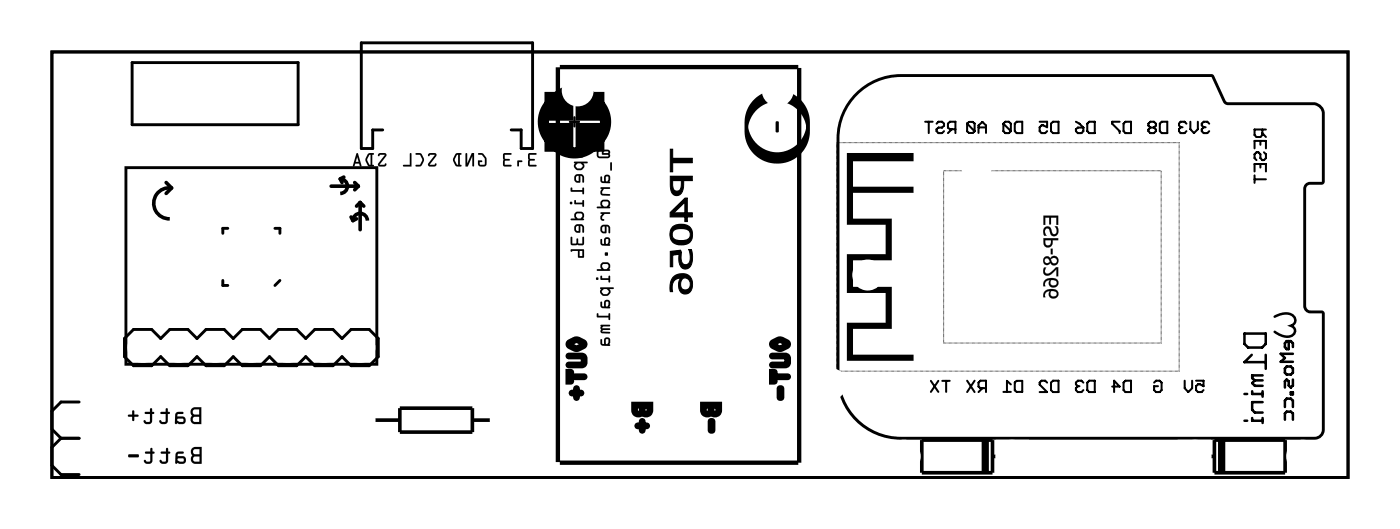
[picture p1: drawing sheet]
<svg xmlns="http://www.w3.org/2000/svg" width="98mm" height="37mm" viewBox="0 0 98 37" stroke-linecap="round" stroke-linejoin="round" font-family="sans-serif">
<path d="M3.6 3.6h90.8v29.8h-90.8zM8.8 11.7h17.6v13.8h-17.6zM9.3 4.4h11.6v4.3h-11.6zM15.6 19.6v.4h.4M16 16h-.4v.3M19.3 16h.3v.3M19.6 19.6l-.3 .4M26.8 9.1h-.7v1.3h-.8v-7.4h12v7.4h-.8v-1.3h-.7M4.3 30.7l-.7 .6v1.3l.7 .6h1.2M4.3 30.7h1.2M5.5 28.1h-1.2l-.7 .7v1.3l.7 .6M9.4 23.1h1.2l.7 .6 .6-.6h1.3l.6 .6 .6-.6h1.3l.6 .6 .7-.6h1.2l.7 .6 .6-.6h1.3l.6 .6 .7-.6h1.2l.7 .6 .6-.6h1.3l.6 .6v1.3l-.6 .6h-1.3l-.6-.6-.7 .6h-1.2l-.7-.6-.6 .6h-1.3l-.6-.6-.7 .6h-1.2l-.7-.6-.6 .6h-1.3l-.6-.6-.6 .6h-1.3l-.6-.6-.7 .6h-1.2l-.7-.6v-1.3z" fill="none" stroke="#000" stroke-width=".2"/>
<g fill="#000">
<path d="M39.9 8.5h.3v-.4l.1 .4h.3l-.3 .1-.1 .3v-.3h-.3zM54.4 8.5l.2 .1v.6l-.1 .1-.2-.1zM59.3 10.7h4.7v.6h-4.2v1.8h4.2v.4h-4.2v1.8h2.7v2.9h-2.7v1.9h2.7v2.9h-2.7v1.8h4.2v.5h-4.7v-2.7h2.7v-2.1h-2.7v-2.7h2.7v-2.1h-2.7z"/>
<path d="M37 10.8v.8l.1 .1h.5v-.2h-.5v-.2l.4-.1-.4-.1v-.3h.4h.1zM37 10.8h.6h-.1h-.4v.3l.4 .1-.4 .1v.2h.5v.2h-.5l-.1-.1zM36.3 11.2v.5l.1-.3 .2-.1zM36.2 11.2l.4 .1-.2 .1-.1 .3zM35.3 10.8l-.1 .8 .2 .1h.4v-.2h-.4v-.2l.3-.1-.3-.1v-.3h.4zM35.3 10.8h.5h-.4v.3l.3 .1-.3 .1v.2h.4v.2h-.4l-.2-.1zM33.5 10.7v.1l.3 .1 .2 .2-.1 .4h-.3v-.1l.1-.1 .1-.1h-.3v.4h.5l.1-.1a.65 .65 0 0 0-.2-.7zM33.5 10.7h.3l.3 .4v.4l-.1 .1h-.4l-.1-.1v-.3l.3 .1-.2 .1v.1h.4l-.1-.4-.1-.3h-.3zM32.6 10.7v1h.2l.3-.8v.7l.1 .1v-1h-.2l-.3 .7v-.6zM32.6 10.7l.1 .1v.6l.3-.7h.2v1l-.1-.1v-.7l-.3 .8h-.2zM31.9 10.8l-.2 .3 .1 .2 .1 .3 .4 .1v-.1l-.1-.1v-.7h.1zM31.9 10.8h.4h-.1v.7l.1 .1v.1l-.4-.1-.1-.3-.1-.2zM32 10.8h.1v.7h-.1l-.1-.3zM32 10.8l-.1 .4 .1 .3h.1v-.7zM30 10.8v.1l.1-.1 .4 .1-.5 .7 .1 .1 .4-.1v-.2l-.1 .1h-.3l.5-.6v-.1l-.2-.1zM30 10.8l.4-.1 .2 .1v.1l-.5 .6h.3l.1-.1v.3h-.4l-.1-.1v-.2l.5-.5-.4-.1-.1 .1zM29.1 10.7v.1h.3l.2 .4-.2 .3h-.3l.1 .2a.43 .43 0 0 0 .5-.5l-.2-.5zM29.1 10.7h.4l.2 .4-.1 .3-.2 .3-.3-.1v-.1h.3l.2-.3-.2-.4h-.3zM28.7 10.7v.8h-.4v.2h.5v-.9zM28.7 10.7l.1 .1v.9h-.5v-.2h.4zM26.5 10.8v.1l.1-.1 .4 .1-.5 .7 .1 .1 .4-.1v-.2l-.1 .1h-.3l.4-.6 .1-.1-.2-.1zM26.5 10.8l.4-.1 .2 .1-.1 .1-.4 .6h.3l.1-.1v.3h-.4l-.1-.1v-.2l.5-.5-.4-.1-.1 .1zM25.8 10.8l-.2 .3v.2l.2 .3 .4 .1v-.1l-.1-.1v-.7h.1zM25.8 10.8h.4h-.1v.7l.1 .1v.1l-.4-.1-.2-.3v-.2zM25.9 10.8h.1v.7h-.1l-.2-.3zM25.9 10.8l-.2 .4 .2 .3h.1v-.7zM25 10.7l-.3 .9h.1l.1-.1h.3l.1 .2-.2-.9zM25 10.7l.1 .1 .2 .9-.1-.2h-.3l-.1 .2-.1-.1zM25 11l.1 .3h-.2zM25 11l-.1 .3h.2z"/>
<path d="M37 10.8v.8l.1 .1h.5v-.2h-.5v-.2l.4-.1-.4-.1v-.3h.4h.1zM36.3 11.2v.5l.1-.3 .2-.1zM35.3 10.8l-.1 .8 .2 .1h.4v-.2h-.4v-.2l.3-.1-.3-.1v-.3h.4zM33.5 10.7v.1l.3 .1 .2 .2-.1 .4h-.3v-.1l.1-.1 .1-.1h-.3v.4l.4 .1 .2-.2a.59 .59 0 0 0-.6-.8zM32.6 10.7v1h.2l.3-.8v.7l.1 .1v-1h-.2l-.3 .7v-.6zM31.9 10.8a.56 .56 0 0 0 0 .8l.4 .1v-.1l-.1-.1v-.7h.1zM32 10.8h.1v.7h-.1l-.1-.3zM30 10.8v.1l.1-.1 .4 .1-.5 .7 .1 .1 .4-.1v-.2l-.1 .1h-.3l.5-.6v-.1l-.2-.1zM29.1 10.7v.1h.3l.2 .4-.2 .3h-.3l.1 .2a.43 .43 0 0 0 .5-.5l-.2-.5zM28.7 10.7v.8h-.4v.2h.5v-.9zM26.5 10.8v.1l.1-.1 .4 .1-.5 .7 .1 .1 .4-.1v-.2l-.1 .1h-.3l.4-.6 .1-.1-.2-.1zM25.8 10.8a.56 .56 0 0 0 0 .8l.3 .1 .1-.1-.1-.1v-.7h.1zM25.9 10.8h.1v.7h-.1l-.2-.3zM25 10.7l-.3 .9h.1l.1-.1h.3l.1 .2-.2-.9zM25 11l.1 .3h-.2z"/>
<path d="M38.3 6.9a2.25 2.25 0 0 0-.6 1.6h2.1h-2.1a2.27 2.27 0 0 0 2.5 2.3v-2.2h-2.2a2.27 2.27 0 0 0 2.2 2.5 2.27 2.27 0 0 0 2.3-2.5h-2.2v2.2a2.27 2.27 0 0 0 2.5-2.3 2.27 2.27 0 0 0-2.5-2.2v2.2h2.2a2.27 2.27 0 0 0-1.3-2.3 2.27 2.27 0 0 0-2.6 .4l1.6 1.6-1.6-1.6a2.31 2.31 0 0 0-.6 1.9h2.2v-2.2a2.33 2.33 0 0 0-1.9 .6zM38.1 6.4v2.4a2.1 2.1 0 0 1 .7-1.4l1.5 1.5-1.5-1.5a2.1 2.1 0 0 1 1.4-.7v2.2v-2.2a2.1 2.1 0 0 1 1.5 .7l-1.5 1.5 1.5-1.5a2.1 2.1 0 0 1 .6 1.4v-2.4h-2.4a2.1 2.1 0 0 1 2.1 2.1h-2.2h2.2a2.1 2.1 0 0 1-2.1 2.1h2.4v-2.4a2.1 2.1 0 0 1-.6 1.5l-1.5-1.5 1.5 1.5a2.1 2.1 0 0 1-2.3 .5 2.1 2.1 0 0 1-1.3-2v2.4h2.5a2.1 2.1 0 0 1-2.1-2.1 2.1 2.1 0 0 1 2.1-2.1z"/>
<path d="M40 10.5v.3l.1 .2h.7l.1-.1v-.3l-.1-.1-.3-.1a.21 .21 0 0 0-.2 .2 .21 .21 0 0 0 .1 .2l.4 .1h-.7v-.2l.1-.2zM40.5 10.6h.3l-.3 .1zM40.2 11.3l.1 .1-.1 .3 .2 .2a.37 .37 0 0 0 .5-.3l-.1-.2h.3v-.1zM40.3 11.6l.2-.2h.2l.1 .2-.1 .2h-.2zM40.3 12.2l-.1 .2 .1 .3 .3 .1 .1-.5 .1 .1v.4h.1v-.4l-.1-.1-.1-.1zM40.4 12.3h.1v.4l-.1-.1zM40 13.1v.3h.8v.2h.1v-.5l-.1 .2h-.7v-.1zM40.2 14l.1 .3h.5v.2l.1-.1v-.4l-.1 .2h-.5v-.2zM39.9 14.2a.1 .1 0 0 0 .2 0 .1 .1 0 0 0-.2 0zM40.3 14.9l-.1 .1 .1 .3h-.3v.1h.9l-.1-.1 .1-.3-.1-.1-.1-.1zM40.4 15h.3l.1 .2-.1 .1h-.2l-.1-.1zM40.3 15.8l-.1 .1 .1 .3 .3 .1 .1-.5 .1 .1v.4h.1v-.4l-.1-.1-.1-.1zM40.4 15.8h.1v.4l-.1-.1zM40 16.6v.5v.1h.8l.1-.1v-.5h-.1v.5l-.3-.1-.1-.3v.3l-.3 .1v-.5zM40 17.5v.1h.5v.4h.4v-.5zM40.6 17.6h.2v.3h-.2z"/>
<path d="M40 10.5v.3v.2h.8l.1-.1v-.3l-.1-.1-.3-.1a.24 .24 0 0 0-.2 .4h.5v.1h-.7v-.2l.1-.2zM40 10.5h.2l-.1 .2v.2h.6l.1-.1h-.5v-.2l.1-.1h.4l.1 .1v.3l-.2 .1h-.6l-.1-.2zM40.5 10.6h.3l-.3 .1zM40.5 10.6v.1l.3-.1zM40.2 11.3l.1 .1-.1 .3 .3 .2h.3l.1-.3-.1-.2h.4zM40.2 11.3l1 .1h-.4l.1 .2-.1 .3h-.3l-.3-.2 .1-.3zM40.3 11.6l.2-.2h.2l.1 .2-.1 .2h-.2zM40.3 11.6l.2 .2h.2l.1-.1-.1-.3h-.2zM40.3 12.2l-.1 .2 .1 .3 .3 .1 .1-.5 .1 .1v.4h.1v-.4l-.1-.1-.1-.1zM40.3 12.2h.4l.1 .1 .1 .1v.4h-.1v-.4l-.1-.1-.1 .5-.3-.1-.1-.3zM40.4 12.3h.1v.4l-.1-.1zM40.4 12.3v.3l.1 .1v-.4zM40 13.1v.3h.8v.2h.1v-.5l-.1 .2h-.7v-.1zM40 13.1l.1 .1v.1h.7l.1-.2v.5h-.1v-.2h-.8zM40.2 14v.3h.6v.2h.1v-.5h-.1v.2h-.5v-.2zM40.2 14h.1v.2h.5l.1-.2v.4l-.1 .1v-.2h-.5zM39.9 14.2a.1 .1 0 0 0 .2 0 .1 .1 0 0 0-.2 0zM39.9 14.2a.1 .1 0 0 1 .2 0 .1 .1 0 0 1-.2 0zM40.3 14.9l-.1 .1 .1 .3h-.3v.1h.9l-.1-.1 .1-.3-.1-.1-.1-.1zM40.3 14.9l.4-.1 .1 .1 .1 .1-.1 .3 .1 .1h-.9v-.1h.3l-.1-.3zM40.4 15l.3-.1 .1 .3-.1 .1h-.2l-.1-.1zM40.4 15v.2l.1 .1h.2l.1-.1-.1-.2zM40.3 15.8l-.1 .1 .1 .3 .3 .1 .1-.5 .1 .1v.4h.1v-.4l-.1-.1-.1-.1zM40.3 15.8l.4-.1 .1 .1 .1 .1v.4h-.1v-.4l-.1-.1-.1 .5-.3-.1-.1-.3zM40.4 15.8h.1v.4l-.1-.1zM40.4 15.8v.3l.1 .1v-.4zM40 16.6v.5v.1h.8l.1-.1v-.5h-.1v.5l-.3-.1-.1-.3v.3l-.3 .1v-.5zM40 16.6h.1v.5l.3-.1v-.3l.1 .3 .3 .1v-.5h.1v.5l-.1 .1h-.8v-.1zM40 17.5v.1h.5v.4h.4v-.5zM40 17.5h.9v.5h-.4v-.4h-.5zM40.6 17.6h.2v.3h-.2zM40.6 17.6v.3h.2v-.3z"/>
<path d="M41.9 10.5l-.1 .4 .1 .2h.7l.1-.1v-.4l-.1-.1h-.3a.21 .21 0 0 0-.1 .1 .21 .21 0 0 0 0 .2l.4 .1-.6 .1-.1-.3 .1-.2zM42.3 10.6l.3 .1h-.3zM42.8 11.4v.6l.1-.6zM42.1 12.4v.3l.1 .1h.5v-.4a.22 .22 0 0 0-.2-.2 .22 .22 0 0 0-.2 .2v.3h-.1v-.3zM42.5 12.4h.1l-.1 .3h-.1zM42.1 13.1l.1 .1a.26 .26 0 0 0-.1 .3 .26 .26 0 0 0 .1 .2h.5v-.1h-.5v-.2l.1-.2h.4v-.1zM42.1 14v.2v.3h-.3v.1h.9v-.1v-.3v-.2h-.2zM42.2 14.1h.4v.2l-.1 .2h-.2l-.1-.2zM42.1 14.9v.1h.1l-.1 .1a.23 .23 0 0 0 0 .3 .23 .23 0 0 0 .2 .1v-.1l-.1-.1v-.1l.2-.2h.3v-.1zM42.1 15.8v.2v.3h.4v-.4h.1v.4h.1v-.4v-.1l-.2-.1zM42.2 15.9h.2v.3l-.2-.1zM42.1 16.7v.4l.1 .1h.5v-.4a.22 .22 0 0 0-.2-.2 .22 .22 0 0 0-.2 .2v.3h-.1v-.3zM42.5 16.8h.1l-.1 .3-.1-.1zM42.4 17.7v.2h.2v-.2zM42.1 18.4v.2v.2l-.3 .1v.1h.9v-.2v-.2v-.2h-.2zM42.2 18.5h.4v.2l-.1 .1h-.2l-.1-.1zM42.1 19.3v.3h.5v.2l.1-.1v-.4l-.1 .2h-.4v-.2zM41.7 19.5a.1 .1 0 0 0 .2 0 .1 .1 0 0 0-.2 0zM42 20.1l.1 .1-.1 .3 .3 .2a.37 .37 0 0 0 .5-.3l-.1-.2h.3v-.1zM42.2 20.4l.1-.2h.2l.1 .2-.1 .2h-.2zM42.1 21.1v.4l.1 .1h.5v-.4a.22 .22 0 0 0-.2-.2 .22 .22 0 0 0-.2 .2v.3h-.1v-.3zM42.5 21.1l.1 .1-.1 .3-.1-.1zM41.8 21.9v.3h.8v.2h.1v-.5l-.1 .2h-.7v-.1zM42.1 22.8v.5h.6v-.1h-.5v-.1h.5v-.1h-.5l.1-.1h.4v-.1zM42.1 23.8v.3l.1 .1h.5v-.4a.22 .22 0 0 0-.2-.2 .22 .22 0 0 0-.2 .2v.3h-.1v-.3zM42.5 23.8h.1l-.1 .3h-.1z"/>
<path d="M41.9 10.5l-.1 .4 .1 .1 .7 .1 .1-.1v-.4l-.1-.1h-.3a.21 .21 0 0 0-.1 .1 .21 .21 0 0 0 0 .2l.4 .1-.6 .1-.1-.3 .1-.2zM41.9 10.5h.1l-.1 .2 .1 .3 .6-.1-.4-.1a.23 .23 0 0 1 .1-.3h.3a.18 .18 0 0 1 .1 .1 .18 .18 0 0 1 0 .2v.2l-.1 .1h-.7l-.1-.2zM42.3 10.6l.3 .1h-.3zM42.3 10.6v.1h.3zM42.8 11.4v.6l.1-.6zM42.8 11.4h.1l-.1 .6zM42.1 12.4v.3l.1 .1h.5v-.4a.22 .22 0 0 0-.2-.2 .22 .22 0 0 0-.2 .2v.3h-.1v-.3zM42.1 12.4h.1v.3h.1l.1-.4h.3v.5h-.5l-.1-.1zM42.5 12.4h.1l-.1 .3h-.1zM42.5 12.4l-.1 .3h.1l.1-.3zM42.1 13.1l.1 .1-.1 .2v.2l.6 .1v-.1l-.5-.1 .1-.3h.4v-.1zM42.1 13.1h.6v.1h-.4l-.1 .2v.2h.5v.1h-.5a.26 .26 0 0 1-.1-.2 .26 .26 0 0 1 .1-.3zM42.1 14v.2v.3h-.3v.1h.9v-.1v-.3v-.2h-.2zM42.1 14h.4h.2v.2v.3v.1h-.9v-.1h.3v-.3zM42.2 14.1h.4v.2l-.1 .2h-.2l-.1-.2zM42.2 14.1v.2l.1 .2h.2l.1-.2v-.2zM42.1 14.9v.1h.1l-.1 .1v.2l.1 .2 .1-.1-.1-.1v-.1l.2-.2 .3-.1zM42.1 14.9h.6v.1h-.3l-.2 .2 .1 .2a.17 .17 0 0 1-.2 0 .17 .17 0 0 1 0-.1l.1-.3h-.1zM42.1 15.8v.2v.3h.4v-.4h.1v.4h.1v-.4v-.1l-.2-.1zM42.1 15.8l.4-.1 .2 .1v.1v.4h-.1v-.4h-.1v.4h-.4v-.3zM42.2 15.9h.2v.3l-.2-.1zM42.2 15.9v.2l.2 .1v-.3zM42.1 16.8v.3l.1 .1h.5v-.4a.22 .22 0 0 0-.2-.2 .22 .22 0 0 0-.2 .2v.3h-.1v-.3zM42.1 16.7l.1 .1v.3h.1l.1-.4h.3v.5h-.5l-.1-.1zM42.5 16.8h.1l-.1 .3-.1-.1zM42.5 16.8l-.1 .2 .1 .1 .1-.3zM42.4 17.7v.2h.2v-.2zM42.4 17.7h.2v.2h-.2zM42.1 18.4v.2v.2l-.3 .1v.1l.9-.1v-.1v-.2v-.2h-.2zM42.1 18.4h.4h.2v.2v.2v.2h-.9v-.2h.3v-.2zM42.2 18.5h.4v.2l-.1 .1h-.2l-.1-.1zM42.2 18.5v.2l.1 .1h.2l.1-.1v-.2zM42.1 19.3v.3h.5v.2h.1v-.5h-.1v.2h-.4v-.2zM42.1 19.3h.1v.2h.4l.1-.2v.4l-.1 .1v-.2h-.5zM41.7 19.5a.1 .1 0 0 0 .2 0 .1 .1 0 0 0-.2 0zM41.7 19.5a.1 .1 0 0 1 .2 0 .1 .1 0 0 1-.2 0zM42.1 20.1v.1l-.1 .3 .3 .2h.3l.2-.3-.1-.2h.3zM42 20.1l1 .1h-.3l.1 .2-.2 .3h-.3l-.3-.2 .1-.3zM42.2 20.4l.1-.2h.2l.1 .2-.1 .2h-.2zM42.2 20.4l.1 .2h.2l.1-.1-.1-.3h-.2zM42.1 21.1v.4l.6 .1v-.6a.23 .23 0 0 0-.4 .2v.3h-.1v-.3zM42.1 21.1l.1 .1v.2l.1 .1 .1-.5h.3v.6h-.5l-.1-.1zM42.5 21.1l.1 .1-.1 .3-.1-.1zM42.5 21.1l-.1 .3 .1 .1 .1-.3zM41.8 21.9v.3h.8v.2h.1v-.5l-.1 .2h-.7v-.1zM41.8 21.9l.1 .1v.1h.7l.1-.2v.5h-.1v-.2h-.8zM42.1 22.8v.5h.6v-.1h-.5v-.1h.5v-.1l-.5-.1h.1h.4v-.1zM42.1 22.8h.6v.1h-.4h-.1l.5 .1v.1h-.5v.1h.5v.1h-.6zM42.1 23.8v.4h.6v-.5a.23 .23 0 0 0-.4 .1v.3h-.1v-.3zM42.1 23.8h.1v.3h.1l.1-.4h.3v.5h-.5l-.1-.1zM42.5 23.8h.1l-.1 .3h-.1zM42.5 23.8l-.1 .3h.1l.1-.3z"/>
<path d="M47 10.5v1.5h.1v-.6h1.4v-.3h-1.4v-.6zM47 12.4v.5a.57 .57 0 0 0 .5 .8 .85 .85 0 0 0 .4-1.1h.6v-.2zM47.1 12.6h.6a.56 .56 0 0 1-.3 .8h-.1a.8 .8 0 0 1-.2-.8zM46.9 14.9v.3h1.1v.3h.1v-.3h.4v-.3h-.4v-1h-.1zM47.1 14.9l.9-.7v.7zM47.1 15.9a.78 .78 0 0 0 .4 1.2 .78 .78 0 0 0 1-.8 .86 .86 0 0 0-1.4-.4zM47.2 16.2a.82 .82 0 0 1 1.1 .1 .47 .47 0 0 1-.6 .6 .46 .46 0 0 1-.5-.2 .46 .46 0 0 1 0-.5zM47 17.6v1.1h.1v-.8l.5-.1v.1a.65 .65 0 0 0 .5 .9 1.07 1.07 0 0 0 .4-1.2l-.1-.1h-.1l.1 .5a.36 .36 0 0 1-.1 .4 .36 .36 0 0 1-.5 0l-.1-.9zM47.1 19.4l-.1 .4-.1 .3v.3h.2a.65 .65 0 0 1 .6-.9 .68 .68 0 0 0 .3 1.1 .74 .74 0 0 0 .4-1.1 .74 .74 0 0 0-1.1-.2zM47.8 19.5a.39 .39 0 0 1 .6 .4 .39 .39 0 0 1-.6 .3l-.1-.4z"/>
<path d="M46.9 10.4v1.7h.3l-.1-.7h1.4v-.4l-1.4 .1 .1-.7zM47 10.5h.1v.6h1.4v.3l-1.4-.1v.7h-.1zM46.9 12.3l.1 1v.2l.2 .1a.42 .42 0 0 0 .5 .1 .42 .42 0 0 0 .2-.4v-.7l.6 .1v-.4zM47 12.4h1.5v.2h-.6v.7l-.3 .3a.39 .39 0 0 1-.6-.4zM47.1 12.6h.6v.5l-.1 .3-.4-.2zM47.1 12.6v.5l.1 .2a.32 .32 0 0 0 .4 .1 .32 .32 0 0 0 .2-.4v-.4zM46.9 14.9v.3h1.1l-.1 .4h.3l-.1-.4h.4v-.3h-.4l.1-1.1h-.2zM46.9 14.9l1.1-1h.1v1.1l.4-.1v.3l-.4-.1v.4h-.1v-.4l-1.1 .1zM47.1 14.9l.1 .1 .1-.2 .7-.6v.7zM47.1 14.9v.1h.9v-.9l-.7 .7zM47.1 15.8a.87 .87 0 0 0 0 1.2 .82 .82 0 0 0 1.1 .1 .82 .82 0 0 0 .3-1 .76 .76 0 0 0-1.1-.3zM47.2 15.9l.5-.1h.4l.2 .1a1.05 1.05 0 0 1 .2 .9l-.2 .2-.2 .1h-.7l-.4-.4v-.4zM47.2 16.2l.4-.2 .6 .1 .1 .1v.4l-.3 .2h-.8l-.1-.2zM47.2 16.1l-.1 .1a.51 .51 0 0 0 .1 .6 .51 .51 0 0 0 .5 .1 .5 .5 0 0 0 .7-.5 .5 .5 0 0 0-.7-.5zM46.9 17.6v1.1h.3l-.1-.8 .5-.1h-.1v.6l.1 .3 .2 .1a.49 .49 0 0 0 .6-.1 .49 .49 0 0 0 .1-.5v-.8h-.3l.2 .6-.1 .4-.2 .1a.47 .47 0 0 1-.3-.7l-.1-.3zM47 17.6l.7-.1v.8l.1 .1a.32 .32 0 0 0 .4 .1 .32 .32 0 0 0 .2-.3l-.1-.7h.1l.1 .1v.8l-.3 .4h-.3l-.2-.2-.1-.9-.5 .1v.9h-.1zM47.1 19.4l-.2 .4v.7h.3l-.1-.3a.62 .62 0 0 1 .6-.7l-.2 .3 .1 .4a.5 .5 0 0 0 .5 .4 .5 .5 0 0 0 .4-.5l-.1-.6-.3-.3h-.6zM47.2 19.5a.76 .76 0 0 1 .9-.2 .76 .76 0 0 1 .4 .9l-.3 .3h-.4a.87 .87 0 0 1-.1-1.1l-.3 .1-.2 .1-.1 .4v.4h-.2l.1-.6zM47.8 19.6a.29 .29 0 0 1 .5 .1v.4l-.1 .2a.41 .41 0 0 1-.5-.3 .41 .41 0 0 1 .1-.4zM47.8 19.5l-.1 .2a.4 .4 0 0 0 .3 .7 .4 .4 0 0 0 .4-.6l-.3-.4z"/>
<path d="M52.8 6.9l1.6 1.6-1.6-1.6a2.25 2.25 0 0 0-.6 1.7v.6a2.29 2.29 0 0 0 2.2 2.3 2.29 2.29 0 0 0 2.3-2.3v-.6a2.29 2.29 0 0 0-1.4-2.1 2.29 2.29 0 0 0-2.5 .4zM53 7.7a2.1 2.1 0 0 1 1.5-.6h-.1a2.1 2.1 0 0 1 2.1 2.1v-.6a2.1 2.1 0 0 1-.6 1.5l-1.5-1.6 1.5 1.6a2.1 2.1 0 0 1-1.5 .6h.1a2.1 2.1 0 0 1-1.5-.6l1.5-1.6-1.5 1.6a2.1 2.1 0 0 1-.6-1.5h2.2h-2.2v.6h2.2h-2.2a2.1 2.1 0 0 1 .6-1.5l1.5 1.6z"/>
<path d="M73.1 15.1v.6h.1v-.5h.3v.5h.1v-.5h.4v.5h.1v-.6zM73.2 15.9l-.1 .5v.1h.2a.24 .24 0 0 1-.1-.3 .24 .24 0 0 1 .3-.1 .34 .34 0 0 0 .4 .4 .34 .34 0 0 0 .2-.5v-.2h-.2a.28 .28 0 0 1 .1 .4 .28 .28 0 0 1-.2 .2l-.2-.4a.27 .27 0 0 0-.4-.1zM73.1 16.7v.2a.35 .35 0 0 0 .4 .4 .35 .35 0 0 0 .2-.5h.4v-.1zM73.2 16.8h.4a.24 .24 0 0 1-.2 .4 .24 .24 0 0 1-.2-.4zM73.6 17.4v.4h.1v-.4zM73.2 18.3a.17 .17 0 0 1 .3 0 .17 .17 0 0 1-.3 0zM73.6 18.3a.2 .2 0 0 1 .4 0 .2 .2 0 0 1-.4 0zM73.2 18a.29 .29 0 0 0-.1 .5 .29 .29 0 0 0 .5-.1 .31 .31 0 0 0 .4 .1 .31 .31 0 0 0 0-.5 .31 .31 0 0 0-.4 .1l-.2-.1zM73.1 18.7a.37 .37 0 0 0 .2 .6 .37 .37 0 0 0 .5-.3l.2-.2v.5h.1v-.6h-.1l-.1 .1a.43 .43 0 0 1-.7 .3l.1-.4zM73.2 19.6l-.1 .4h.1a.31 .31 0 0 1 .3-.4 .33 .33 0 0 0 .2 .5 .33 .33 0 0 0 .4-.2 .33 .33 0 0 0-.3-.4h-.4zM73.6 19.6a.22 .22 0 0 1 .3 0 .22 .22 0 0 1 .1 .3 .22 .22 0 0 1-.3 .1l-.1-.2zM73.2 20.4l-.1 .4h.1a.31 .31 0 0 1 .3-.4 .33 .33 0 0 0 .2 .5 .33 .33 0 0 0 .4-.3 .33 .33 0 0 0-.3-.4l-.4 .1zM73.6 20.4a.22 .22 0 0 1 .3 0 .22 .22 0 0 1 .1 .3 .22 .22 0 0 1-.3 0l-.1-.1z"/>
<path d="M73.1 15.1v.7h.1v-.6h.3v.5h.1v-.5h.4v.6h.1v-.7zM73.1 15.1h1v.6h-.1v-.5h-.4v.5h-.1v-.5h-.3v.5h-.1zM73.2 15.9l-.1 .2a.27 .27 0 0 0 0 .3 .27 .27 0 0 0 .2 .1l-.1-.1a.19 .19 0 0 1 0-.3 .19 .19 0 0 1 .3 0 .34 .34 0 0 0 .4 .4 .34 .34 0 0 0 .2-.5v-.2h-.2l.1 .4v.1l-.1 .1-.2-.1-.2-.4-.1-.1zM73.2 15.9h.2h.2l.1 .4a.16 .16 0 0 0 .2 .1 .16 .16 0 0 0 .1-.1l-.1-.5h.2v.2l-.1 .4-.1 .1h-.2l-.2-.4-.1-.1-.2 .2 .1 .3h-.2v-.3zM73.1 16.7v.5l.2 .1 .3-.1 .1-.4h.4v-.1zM73.1 16.7h1v.1h-.4l-.1 .4-.3 .1-.2-.2zM73.2 16.8h.4v.3h-.3zM73.2 16.8a.25 .25 0 0 0 .2 .4 .25 .25 0 0 0 .2-.4zM73.6 17.4v.4h.1v-.4zM73.6 17.4h.1v.4h-.1zM73.2 18.3a.17 .17 0 0 1 .3 0 .17 .17 0 0 1-.3 0zM73.2 18.1a.18 .18 0 0 0 .1 .3 .18 .18 0 0 0 .2-.2l-.1-.1zM73.7 18.3a.19 .19 0 0 1 .3 0 .19 .19 0 0 1-.3 0zM73.6 18.2a.21 .21 0 0 0 .4 0 .21 .21 0 0 0-.4 0zM73.1 18h.1a.3 .3 0 0 0-.1 .4 .3 .3 0 0 0 .4 .1l.1-.1a.31 .31 0 0 0 .4 .1 .31 .31 0 0 0 .1-.4l-.1-.1-.2-.1-.2 .2-.2-.2zM73.2 18a.28 .28 0 0 1 .4 .1l.1-.1a.32 .32 0 0 1 .4 .1 .32 .32 0 0 1 0 .4l-.3 .1-.2-.2a.27 .27 0 0 1-.5 .1v-.2zM73.1 18.7v.2a.31 .31 0 0 0 .1 .3 .31 .31 0 0 0 .4 .1l.4-.5v.6h.1v-.7h-.1l-.5 .4-.1 .1-.2-.1 .1-.4zM73.1 18.7h.2l-.1 .2v.2a.34 .34 0 0 0 .5-.1l.3-.3h.1v.6h-.1v-.5l-.5 .5-.3-.1-.1-.2zM73.2 19.6l-.1 .5h.1v-.2a.3 .3 0 0 1 .3-.3 .33 .33 0 0 0 .1 .5 .33 .33 0 0 0 .4-.1h.1a.32 .32 0 0 0 0-.4l-.6-.1zM73.2 19.6a.51 .51 0 0 1 .6-.2 .51 .51 0 0 1 .3 .5l-.2 .2h-.3l-.1-.2v-.3l-.2 .1-.1 .3h-.1v-.2zM73.6 19.8a.2 .2 0 0 1 .4 0 .2 .2 0 0 1-.4 0zM73.6 19.8a.23 .23 0 0 0 .4 0 .23 .23 0 0 0-.4 0zM73.2 20.4l-.1 .4h.1v-.1a.3 .3 0 0 1 .3-.3 .33 .33 0 0 0 .1 .5 .33 .33 0 0 0 .4-.1l.1-.3-.1-.2-.5-.1zM73.2 20.3v.1a.51 .51 0 0 1 .6-.2 .51 .51 0 0 1 .3 .4l-.2 .3h-.3l-.1-.2v-.3l-.2 .1-.1 .3h-.1v-.2zM73.6 20.6a.2 .2 0 0 1 .4 0 .2 .2 0 0 1-.4 0zM73.6 20.5a.22 .22 0 0 0 .4 0 .22 .22 0 0 0-.4 0z"/>
<path d="M3.6 3.6v29.8h90.8v-29.8zM3.6 3.6h90.8v29.8h-90.8z"/>
<path d="M13.4 28.6l-.1 .3 .2 .2a.34 .34 0 0 0-.1 .4 .34 .34 0 0 0 .3 .2h.4v-1.2h-.4zM13.4 28.6l.3-.1h.4v1.2h-.6l-.1-.2 .1-.4-.2-.3zM13.5 29.2h.5v.3h-.5zM13.5 29.2v.3h.5v-.3zM13.5 28.7h.5v.3h-.5zM13.5 28.7v.3h.5v-.3zM12.3 28.9v.8l.6-.1a.29 .29 0 0 0-.1-.4h-.4v-.1l.1-.1h.3v-.2zM12.3 28.9h.5v.1h-.3l-.1 .2h.5l.1 .2-.1 .2-.6 .1zM12.4 29.3h.4v.2h-.2h-.2zM12.4 29.3v.2h.2h.2v-.2zM11.3 28.9v.1h.3v.5h-.2l-.2-.1v.2a.33 .33 0 0 0 .6-.1v-.5l.1-.1-.1-.1-.1-.2h-.1v.2zM11.2 28.9l.4-.1 .1-.2 .1 .2 .1 .1-.1 .1-.1 .6a.3 .3 0 0 1-.3 .1 .3 .3 0 0 1-.2-.2l.1-.1 .1 .1h.2v-.5h-.3zM10.2 28.9v.1h.3v.5h-.2l-.2-.1v.1a.32 .32 0 0 0 .3 .2 .32 .32 0 0 0 .3-.2v-.5l.1-.1-.1-.1-.1-.2h-.1v.2zM10.2 28.9l.3-.1 .1-.2 .1 .2 .1 .1-.1 .1-.1 .6a.3 .3 0 0 1-.3 .1 .3 .3 0 0 1-.2-.2l.1-.1 .1 .1h.2v-.5h-.3zM9 29.1v.1h.3v.3l.1-.3 .3-.1-.3-.1-.1-.3v.3zM9 29.1l.3-.1v-.3l.1 .3 .3 .1-.3 .1-.1 .3v-.3h-.3z"/>
<path d="M13.4 28.6l-.1 .3a.3 .3 0 0 1 0 .4l.1 .2 .1 .2h.6v-1.2h-.4zM13.5 29.2h.5v.3h-.5zM13.5 28.7h.5v.3h-.5zM12.3 28.9v.8h.5a.27 .27 0 0 0 .2-.3 .27 .27 0 0 0-.2-.2h-.4v-.1l.1-.1h.3v-.2zM12.4 29.3h.4v.2h-.2h-.2zM11.3 28.9v.1h.3v.5h-.2l-.1-.1-.1 .1a.3 .3 0 0 0 .3 .2 .3 .3 0 0 0 .3-.2v-.5l.1-.1-.1-.1-.1-.2h-.1v.2zM10.2 28.9v.1h.3v.5h-.2l-.1-.1-.1 .1a.3 .3 0 0 0 .3 .2 .3 .3 0 0 0 .3-.2v-.5l.1-.1-.1-.1-.1-.2h-.1v.2zM9 29.1v.1h.3v.3l.1-.3 .3-.1-.3-.1-.1-.3v.3z"/>
<path d="M13.5 31.4l-.1 .3 .1 .2a.34 .34 0 0 0-.1 .3 .34 .34 0 0 0 .3 .3h.4v-1.2h-.4zM13.5 31.4l.2-.1h.4v1.2h-.5l-.2-.2 .1-.4-.1-.3zM13.6 32h.4v.3h-.4zM13.6 32v.3h.4v-.3zM13.6 31.5l.4-.1v.4h-.4zM13.6 31.5v.3h.4v-.4zM12.4 31.7l-.1 .8 .7-.1a.29 .29 0 0 0-.2-.5l-.4 .1v-.1l.1-.1h.3v-.2zM12.4 31.7l.5-.1-.1 .2h-.3l-.1 .1 .6 .1v.2v.2l-.7 .1zM12.5 32.1h.3l.1 .2h-.3l-.2-.1zM12.5 32.1l-.1 .1 .2 .1h.3l-.1-.2zM11.3 31.6v.2h.3v.5h-.2l-.2-.1 .1 .2a.33 .33 0 0 0 .5-.1v-.5l.1-.1-.1-.1v-.2h-.2v.2zM11.3 31.6h.3l.1-.2 .1 .2 .1 .1-.1 .1-.1 .6a.3 .3 0 0 1-.3 .1 .3 .3 0 0 1-.2-.3h.1l.1 .1h.2v-.5h-.3zM10.2 31.6v.2h.3v.5h-.2l-.1-.1-.1 .1a.32 .32 0 0 0 .3 .2 .32 .32 0 0 0 .3-.2v-.5l.1-.1-.1-.1v-.2h-.2v.2zM10.2 31.6h.3l.1-.2 .1 .2 .1 .1-.1 .1-.1 .6a.3 .3 0 0 1-.3 .1 .3 .3 0 0 1-.2-.3h.1l.1 .1h.2v-.5h-.3zM9 31.8l.1 .2h.6v-.2zM9 31.8h.7v.2h-.6z"/>
<path d="M13.5 31.4l-.1 .3a.3 .3 0 0 1 0 .4v.2l.2 .2h.5v-1.2h-.4zM13.6 32h.4v.3h-.4zM13.6 31.5l.4-.1v.4h-.4zM12.4 31.7l-.1 .7 .5 .1a.27 .27 0 0 0 .2-.3 .27 .27 0 0 0-.2-.3h-.4l.1-.1h.3v-.2zM12.5 32.1h.3l.1 .2h-.3l-.2-.1zM11.3 31.6v.2h.3v.5h-.2l-.1-.1h-.1a.3 .3 0 0 0 .3 .3 .3 .3 0 0 0 .3-.2v-.5l.1-.1-.1-.1v-.2h-.2v.2zM10.2 31.6v.2h.3v.5h-.2l-.1-.1h-.1a.3 .3 0 0 0 .3 .3 .3 .3 0 0 0 .3-.2v-.5l.1-.1-.1-.1v-.2h-.2v.2zM9 31.8l.1 .2h.6v-.2z"/>
<path d="M39.8 23.9v.2v.2l.5 .2 .6-.2a.21 .21 0 0 0 0-.4l-.5-.2zM39.9 24.1l.5-.2 .4 .2-.4 .2zM39.8 24.9v.1h1v.1v.4h-1v.1h1l.2-.1v-.5l-.1-.1zM39.8 26v.8l.3-.1-.2-.1v-.1l1.1-.1-.1-.1h-1v-.2l.2-.1zM40.3 27.2v.2l-.3 .1 .3 .1 .1 .3 .1-.3 .3-.1-.3-.1v-.2z"/>
<path d="M39.7 23.8a.37 .37 0 0 0 .1 .6l.6 .3 .6-.3a.37 .37 0 0 0 .2-.3 .37 .37 0 0 0-.2-.3l-.4-.2-.1 .1 .1-.1h-.2zM39.8 24l.1 .1v-.2l.1 .2 .3-.2-.1-.2 .1 .2h.1l.4 .2 .1-.2-.1 .2 .2 .1-.2-.1 .1 .2-.1-.2-.3 .2v.2v-.2h-.1v.2v-.2h-.1l-.1 .2 .1-.2-.3-.2-.1 .2 .1-.2-.2 .1 .1-.1zM40 24.1v.1l.4-.2-.1-.1 .1 .1 .1-.1-.1 .1 .3 .2v-.1h.1h-.1v-.1l.1 .1-.1-.1-.3 .2 .1 .1-.1-.1-.1 .1 .1-.1-.4-.2 .1 .1-.1 .1zM39.8 23.9v.3l.1 .1 .1-.2-.1 .2 .4 .2 .6-.2a.2 .2 0 0 0 .1-.2 .2 .2 0 0 0-.1-.2l-.1 .2 .1-.2-.5-.2-.5 .2 .1 .2zM39.7 24.8l.1 .1-.1-.1-.1 .1 .2 .2 1 .1-.1-.1 .1-.1-.1 .1h.1h-.1v.3h.1h-.1l.1 .1-.1-.2h.1h-1a.24 .24 0 0 0-.2 .3 .24 .24 0 0 0 .2 .2h1a.58 .58 0 0 0 .2-1l-.1 .1 .1-.1-.2-.1zM39.8 24.9v.1h1v.5l.1 .1-.1-.1h-1l.1 .1h-.1h1l.2-.1v-.4l-.1-.2-.1 .1 .1-.1h-.1v.1v-.1h-1v.1v-.1v.1l.1-.1v.1zM39.6 25.8v1.1h.4a.24 .24 0 0 0 .2-.2 .24 .24 0 0 0-.3-.2v.1h.2v-.1h-.2v.1h1l.2-.1 .1-.1-.1-.2-.1 .1 .1-.1h-.1l-.1-.1v.2v-.2h-1v.2h.2v-.2h-.2v.2l.3-.1-.1-.3-.1 .1 .1-.1zM39.8 26v.1h.2v-.1l-.1 .1h.2l-.2-.1 .1 .1-.1-.1 .1 .1v-.1h-.2v.5h1.1l.1-.2-.1 .1v-.1h-1.1v.5h.2v-.2l-.1 .1h.2h-.2l.1 .1-.1-.2 .1 .2v-.2h-.2v.2h.1v-.8zM40.2 27l.1 .2-.1-.2-.1 .4h.2v-.1h-.2v.1v-.1h-.1l-.1 .1 .1 .1-.1-.1-.1 .1h.2h-.2l.1 .1v.1l.1-.1-.1 .1 .2 .1h.2v-.2h-.2v.2a.24 .24 0 0 0 .3 .3 .24 .24 0 0 0 .2-.3v-.2h-.1v.2l.3-.1 .1-.1v-.2l-.1 .1 .1-.1-.2-.1v.1v-.1h-.2v.1h.1v-.3v-.1l-.2 .2 .2-.2h-.2zM40.3 27.2l.1 .1v-.1h-.1h.2h-.2v.4h.4l.1-.1h-.2h.2h-.2l.2 .1-.1-.2h-.4v.4h.2h-.2l.1 .1-.1-.1h.1v.1v-.1l-.1 .1 .2-.1v-.4h-.4l-.1 .2 .1-.1h-.1l.1 .1-.1-.1 .1 .1v-.2v.2h.4v-.4l-.1 .1z"/>
<path d="M44.4 28.3v.5a.35 .35 0 0 0 .2 .3 .35 .35 0 0 0 .4-.1l.3 .1a.32 .32 0 0 0 .3-.3v-.5zM45.1 28.4h.3v.4a.19 .19 0 0 1-.1 .1 .19 .19 0 0 1-.2-.1zM44.5 28.4h.4v.4a.19 .19 0 0 1-.2 .1 .19 .19 0 0 1-.2-.1zM44.9 29.5v.2l-.3 .1 .3 .1 .1 .3 .1-.3 .3-.1-.3-.1v-.2z"/>
<path d="M44.2 28.1a.98 .98 0 0 0 .3 1.1 .54 .54 0 0 0 .6-.1l-.1-.1-.1 .1a.51 .51 0 0 0 .5 .1 .51 .51 0 0 0 .4-.4v-.7zM44.4 28.3v.1h1.2v-.1h-.2v.5h.2h-.2v.1l.1 .1-.1-.1h-.1v.2l-.1-.2v.2v-.2l-.2-.2-.2 .2v.2v-.2l-.1 .2v-.2h-.1l-.1 .1 .1-.1-.1-.6zM45.1 28.4v.2h.3v-.2h-.1v.4h.1h-.1l.1 .1-.2-.1v-.4zM44.9 28.3v.5a.35 .35 0 0 0 .4 .3 .35 .35 0 0 0 .3-.3v-.5zM44.5 28.4v.2h.4v-.2h-.1v.4h.1h-.1l.1 .1-.2-.1v-.4zM44.4 28.3v.5h.1h-.1v.1l.1 .1 .1-.1-.1 .1 .3 .1a.32 .32 0 0 0 .3-.3v-.5zM44.8 29.3v.2h.1h-.1v.2h.1v-.1h-.2v.1v-.1h-.1l-.1 .1 .1 .1-.1-.1-.1 .1 .1 .2 .2 .1h.2v-.2h-.1v.2h.1h-.1a.24 .24 0 0 0 .2 .3 .24 .24 0 0 0 .2-.3v-.2h-.1v.2l.3-.1 .1-.1v-.2l-.1 .1 .1-.1-.2-.1v.1v-.1h-.2v.1h.1v-.3v-.1l-.2 .2 .2-.2h-.2v.1v-.1h-.2l.1 .2zM44.9 29.5l.1 .1v-.2v.2v-.1h-.1v.4h.4l.1-.1h-.2h.2h-.2l.2 .1-.1-.2h-.4v.4l.1 .1-.1-.1h.1v.1v-.1l-.1 .1 .1-.1h-.1h.2v-.4h-.4v.2l-.1-.1 .1 .1v-.2v.2h.4v-.4l-.1 .1z"/>
<path d="M49.2 28.3v.5a.35 .35 0 0 0 .2 .3 .35 .35 0 0 0 .4-.1l.3 .1a.32 .32 0 0 0 .3-.3v-.5zM49.9 28.4h.4v.4a.19 .19 0 0 1-.2 .1 .19 .19 0 0 1-.2-.1zM49.4 28.4h.3v.4a.19 .19 0 0 1-.2 .1 .19 .19 0 0 1-.1-.1zM49.8 29.5l-.1 .6 .2 .1 .1-.1v-.6z"/>
<path d="M49 28.1a.98 .98 0 0 0 .3 1.1 .54 .54 0 0 0 .6-.1l-.1-.1-.1 .1a.51 .51 0 0 0 .5 .1 .51 .51 0 0 0 .4-.4v-.7zM49.2 28.3v.1h1.2v-.1h-.1l-.1 .6 .1 .1-.1-.1h-.1v.2l-.1-.2v.2v-.2l-.2-.2-.2 .2v.2v-.2l-.1 .2v-.2h-.1l-.1 .1 .1-.1v-.6zM49.9 28.4v.2h.4v-.2h-.2v.4h-.1v-.4zM49.7 28.3v.5a.35 .35 0 0 0 .4 .3 .35 .35 0 0 0 .3-.3v-.5zM49.4 28.4v.2h.3v-.2h-.1v.4h-.1v-.4zM49.2 28.3v.6l.1 .1 .1-.1-.1 .1 .3 .1a.32 .32 0 0 0 .3-.3v-.5zM49.6 29.3v.8a.27 .27 0 0 0 .2 .3 .27 .27 0 0 0 .3-.3v-.7l-.1-.1-.1 .2 .1-.2h-.1v.1v-.1h-.1v.1v-.1h-.2l.2 .2zM49.8 29.5v.1v-.2v.2l.1-.1-.1 .1v-.1h.2h-.2v.6h.2h-.2l.1 .1-.1-.1 .1 .1v-.1l-.1 .1 .1-.1v-.6v.1z"/>
<path d="M54.1 23.9l-.1 .2 .1 .2 .5 .2 .5-.2a.21 .21 0 0 0 0-.4l-.5-.2zM54.2 24.1l.4-.2 .5 .2-.5 .2zM54.1 24.9v.1h.9l.1 .1-.1 .4h-.9l-.1 .1h.1h.9l.2-.1v-.5l-.1-.1zM54 26v.8l.3-.1-.1-.1v-.1l1.1-.1-.1-.1h-1v-.2l.1-.1zM54.6 27.2v.6l.1 .1 .1-.1v-.6z"/>
<path d="M54 23.8l-.1 .1 .2 .1-.2-.1a.37 .37 0 0 0 .2 .5l.5 .3 .6-.3a.37 .37 0 0 0 .2-.3 .37 .37 0 0 0-.2-.3l-.3-.2-.1 .1 .1-.1h-.3zM54.1 23.9l.1 .2 .3-.2v-.2v.2h.2l.4 .2v-.2v.2l.1 .1-.1-.1v.2v-.2l-.4 .2 .1 .2-.1-.2h-.1v.2v-.2h-.1v.2v-.2l-.3-.2-.1 .2 .1-.2-.1 .1 .1-.1zM54.2 24.1l.1 .1 .3-.2-.1-.1 .2 .1v-.1v.1l.3 .2-.1-.1h.2h-.2l.1-.1 .1 .1-.1-.1-.3 .2v.1v-.1l-.2 .1 .1-.1-.3-.2v.1v.1zM54.1 23.9v.3l.1 .1v-.2l-.1 .2 .5 .2 .5-.2a.2 .2 0 0 0 .2-.2 .2 .2 0 0 0-.2-.2v.2v-.2l-.5-.2-.5 .2 .1 .2zM53.9 24.8v.1l.1 .2 1 .1v-.1l.1-.1-.2 .1h.2h-.2v.3h.2h-.2l.2 .1-.1-.2h-.9a.24 .24 0 0 0-.2 .3 .24 .24 0 0 0 .2 .2h.9a.57 .57 0 0 0 .4-.6 .57 .57 0 0 0-.4-.5h-.9l-.2 .1 .2 .1zM54.1 24.9v.1h1l.1-.1-.1 .1v.5l.1 .1-.1-.1h-1l.1 .1h-.1h.9l.2-.1 .1-.4-.1-.2-.1 .1 .1-.1h-.1h-.1v.1v-.1h-.9v.1v-.1v.1l.1-.1v.1zM53.9 25.8v1.1h.3a.24 .24 0 0 0 .3-.2 .24 .24 0 0 0-.3-.2v.1h.1v-.1h-.1v.1h1l.1-.1 .1-.1-.1-.2-.1 .1 .1-.1-.1-.1v.2v-.2h-1v.2h.1v-.2h-.1v.2l.3-.1-.1-.3-.1 .1 .1-.1h-.1zM54 26v.1h.2l.1-.1-.1 .1h.1l-.1-.1 .1 .1-.1-.1v.1v-.1h-.2v.5h1.2v-.2l-.1 .1 .1-.1h-1.2v.5h.2l.1-.2-.1 .1h.1l-.1-.1 .1 .2-.1-.2v.2v-.2h-.2v.2h.2v-.8zM54.5 27l.1 .2-.1-.2-.1 .1v.7a.27 .27 0 0 0 .3 .3 .27 .27 0 0 0 .2-.3v-.7v-.1l-.1 .2 .1-.2h-.2zM54.6 27.2v.1l.2-.1-.1 .1-.1-.1v.6l.2 .1-.1-.1v.1v-.1l-.1 .1 .1-.1v-.6v.1z"/>
<path d="M59.8 6.9a4.3 4.3 0 0 0-1 2.8v16.6a4.3 4.3 0 0 0 4.3 4.3h29l.3-.1 .1-.2 .1-.2v-8.1l-1.1-.1-.1-.2-.1-.3v-8.2l.2-.4 1.1-.1v-4.8l-.1-.2-.2-.2-.2-.1-6.2-.1-.2-.2-.8-1.7h-21.8a4.3 4.3 0 0 0-3.3 1.5zM60.2 6.3a4.5 4.5 0 0 1 2.9-1.1h21.8l.1 .1 .9 1.8 6.2 .1a.83 .83 0 0 1 .7 .7v4.8l-.2 .2-1 .1-.1 .2v8.2l.1 .3h1l.2 .3v8.1a.71 .71 0 0 1-.7 .7h-29a4.5 4.5 0 0 1-4.5-4.5v-16.6a4.5 4.5 0 0 1 1.6-3.4z"/>
</g>
<path d="M58.6 10h24v16h-24zM66.1 12h15.2v12h-15.2z" fill="none" stroke="#000" stroke-width=".07"/>
<g fill="none" stroke="#000" stroke-width=".14">
<path d="M64.8 8.5h.5M65.1 8.5v.8M65.6 8.7l.1-.2h.3l.1 .2v.1l-.1 .1h-.3l-.1 .1v.2l.1 .1h.3l.1-.1M66.7 9l-.3 .3M66.9 9h-.4l-.1-.1v-.2l.1-.2h.4v.8M67.7 8.6v.6l.2 .1h.2l.2-.1M67.7 8.6l.2-.1h.2l.2 .1v.6M67.7 8.6l.6 .6M68.5 9.3v-.5l.3-.3 .3 .3v.5M68.5 8.9h.6M70.3 8.7l.1-.2h.3l.1 .2v.5M70.3 8.7v.5l.1 .1h.3l.1-.1"/>
<path d="M70.3 8.7l.5 .5M71.2 8.5h.4v.8h-.4l-.1-.1v-.5zM72.8 8.5h.6v.4l-.4-.1-.2 .1v.3l.2 .1h.2l.2-.1M73.6 8.7l.2-.2h.3v.8h-.3l-.2-.1zM75.4 9l.1-.1h.4v.3l-.1 .1h-.3l-.1-.1zM75.4 8.5l.5 .4M76.3 8.5h.4v.8h-.4l-.1-.1v-.5zM78.4 8.5h-.5v.2l.5 .5v.1M78.8 8.5h.4v.8h-.4l-.1-.1v-.5zM80.6 8.9l-.2 .2 .2 .2h.2l.2-.1-.2-.3M80.6 8.9h.2M80.8 8.9l.2-.1v-.1l-.2-.2h-.2l-.2 .2v.1l.2 .1"/>
<path d="M81.4 8.5h.4v.8h-.4l-.2-.1v-.5zM82.7 8.9l-.1 .1 .1 .3h.3l.1-.1M82.7 8.9h.1M83.1 8.7l-.1-.2h-.3l-.1 .3 .1 .1M83.4 8.5v.5l.2 .3 .3-.3v-.5M84.3 8.9l-.1 .1v.2l.1 .1h.3l.1-.1M84.3 8.9h.2M84.7 8.7l-.1-.2h-.3l-.1 .2 .1 .2M87.9 10.4v-.5h.8v.5M87.9 12v-.5h.8v.5M87.9 12.3v.5M87.9 12.6h.8"/>
<path d="M88.3 9.9v.2M88.3 11.5v.2M88.4 9.1v.4l-.1 .1h-.3l-.1-.1v-.4h.8M88.4 9.3l.3 .3M88.5 10.7l.2 .1v.3l-.3 .1-.1-.1v-.3l-.1-.1h-.2l-.1 .1v.3l.1 .1M65.2 26.7l.5 .7M65.7 26.7l-.5 .7M66 26.7h.5M66.3 26.7v.7M67.7 26.7l.6 .8M68.3 26.7l-.6 .8M68.8 27.2l-.3 .3"/>
<path d="M69.1 27.2h-.4l-.2-.1v-.3l.2-.1h.4v.8M70.3 27.4h.5M70.8 26.9l-.3-.2v.7M71.1 26.8l.1-.1h.4v.7h-.4l-.1-.1zM73.4 26.8l-.2-.1h-.2l-.2 .1v.1l.6 .6h-.6M73.6 26.8l.2-.1h.3v.8h-.3l-.2-.2zM75.5 27l-.1 .2v.1l.1 .2h.3l.1-.2M75.5 27h.1M75.9 26.8l-.1-.1h-.3l-.1 .2 .1 .1M76.2 26.8l.1-.1h.4v.8h-.4l-.1-.2zM77.9 27.1h.5l-.4-.4v.8M78.7 26.8l.1-.1h.4v.8h-.4l-.1-.2z"/>
<path d="M80.8 26.8l.2-.1h.2l.2 .1v.5l-.2 .2h-.2l-.2-.2v-.3h.3M83.5 26.7v.5l-.3 .3-.2-.3v-.5M83.8 26.7h.5v.3l-.2-.1h-.2l-.1 .1v.3l.1 .2h.3l.1-.2"/>
</g>
<g fill="none" stroke="#000" stroke-width=".18">
<path d="M87.2 23.4h1.5v.7l-.3 .2h-1l-.2-.2zM87.2 27.6h.2M87.2 29.5h.2M87.7 24.8l-.5 .6h1.5M87.7 27.4v.2h.7M87.7 29.3v.2h.7M87.9 26.6h.5M87.9 26.6l-.2 .2 .2 .2h.5M88.4 26.3h-.7v.2l.2 .1M88.4 28.2h-.7v.5l.2 .2h.5M88.4 27.4v.4M88.4 29.3v.3"/>
<path d="M88.7 24.8v1M89.3 22.2l.6-.2h.4l.3 .1 .1 .3v.2l-.3 .2 .3 .2v.2l-.1 .2-.3 .2-.4-.1-.6-.3M90 29.4v-.5l.1-.1h.3l.2 .1v.5M90.1 25.7h.3l.2 .1v.3l-.2 .1h-.3l-.1-.1v-.3zM90.3 23.9v.5h-.2l-.1-.1v-.3l.1-.1h.3l.2 .1v.3M90.6 24.8h-.9l.3 .3-.3 .2h.9M90.6 27.5v.1h-.2v-.1h.2M90.6 26.6v.4l-.2 .1-.1-.1v-.3l-.2-.1-.1 .1v.4M90.6 28.5v-.4l-.2-.2h-.3l-.1 .2v.4"/>
</g>
<g fill="none" stroke="#000" stroke-width=".25">
<path d="M11.6 12.8l.4 .4M12 13.2a1.09 1.09 0 0 0-1.2 1 1.09 1.09 0 0 0 1.1 1.1M12 13.2l-.4 .3M23.2 13h1.9M23.8 12.5a.51 .51 0 0 1 .5 .5 .51 .51 0 0 1-.5 .5M23.8 12.5l.2 .3M24.1 12.4l-.3 .1M24.6 15.2l.1 .2M24.7 15.4a.51 .51 0 0 1 .5-.5 .51 .51 0 0 1 .5 .5M24.8 12.8l.3 .2M25 15.3l-.3 .1M25.1 13l-.3 .3"/>
<path d="M25.2 14.2v1.9M25.2 14.2l.3 .2M25.2 14.2l-.2 .2M26.2 29.4h1.8M28 28.6h5.1v1.7h-5.1zM33.1 29.4h1.3M64.4 32h.2M64.6 30.8h4.9v2.3h-4.9zM69.5 32h.4M84.7 32h.4M85.1 30.8h4.9v2.3h-4.9zM90 32h.2"/>
</g>
<path d="M39.1 4.7v27.7M39.2 4.7h16.7M56 4.8v27.6M39.2 32.4h16.7" fill="none" stroke="#000" stroke-width=".3"/>
<path d="M69 30.8v2.3M85.6 30.8v2.3" fill="none" stroke="#000" stroke-width=".51"/>
<circle cx="34.3" cy="9.1" r=".48" fill="#fff"/>
<circle cx="34.3" cy="9.1" r=".48" fill="none" stroke="#fff" stroke-width=".51"/>
<circle cx="32.3" cy="9.1" r=".48" fill="#fff"/>
<circle cx="32.3" cy="9.1" r=".48" fill="none" stroke="#fff" stroke-width=".51"/>
<circle cx="30.3" cy="9.1" r=".48" fill="#fff"/>
<circle cx="30.3" cy="9.1" r=".48" fill="none" stroke="#fff" stroke-width=".51"/>
<circle cx="28.3" cy="9.1" r=".48" fill="#fff"/>
<circle cx="28.3" cy="9.1" r=".48" fill="none" stroke="#fff" stroke-width=".51"/>
<circle cx="34.3" cy="9.1" r=".48" fill="#fff"/>
<circle cx="34.3" cy="9.1" r=".48" fill="none" stroke="#fff" stroke-width=".51"/>
<circle cx="32.3" cy="9.1" r=".48" fill="#fff"/>
<circle cx="32.3" cy="9.1" r=".48" fill="none" stroke="#fff" stroke-width=".51"/>
<circle cx="30.3" cy="9.1" r=".48" fill="#fff"/>
<circle cx="30.3" cy="9.1" r=".48" fill="none" stroke="#fff" stroke-width=".51"/>
<circle cx="28.3" cy="9.1" r=".48" fill="#fff"/>
<circle cx="28.3" cy="9.1" r=".48" fill="none" stroke="#fff" stroke-width=".51"/>
<circle cx="12.5" cy="6.6" r=".72" fill="#fff"/>
<circle cx="12.5" cy="6.6" r=".72" fill="none" stroke="#fff" stroke-width=".69" stroke-linecap="butt"/>
<circle cx="15.1" cy="6.6" r=".72" fill="#fff"/>
<circle cx="15.1" cy="6.6" r=".72" fill="none" stroke="#fff" stroke-width=".69" stroke-linecap="butt"/>
<circle cx="17.6" cy="6.6" r=".72" fill="#fff"/>
<circle cx="17.6" cy="6.6" r=".72" fill="none" stroke="#fff" stroke-width=".69" stroke-linecap="butt"/>
<circle cx="12.5" cy="6.6" r=".72" fill="#fff"/>
<circle cx="12.5" cy="6.6" r=".72" fill="none" stroke="#fff" stroke-width=".69" stroke-linecap="butt"/>
<circle cx="15.1" cy="6.6" r=".72" fill="#fff"/>
<circle cx="15.1" cy="6.6" r=".72" fill="none" stroke="#fff" stroke-width=".69" stroke-linecap="butt"/>
<circle cx="17.6" cy="6.6" r=".72" fill="#fff"/>
<circle cx="17.6" cy="6.6" r=".72" fill="none" stroke="#fff" stroke-width=".69" stroke-linecap="butt"/>
<circle cx="58.2" cy="26.9" r=".7" fill="#fff"/>
<circle cx="58.2" cy="26.9" r=".7" fill="none" stroke="#fff" stroke-width=".76" stroke-linecap="butt"/>
<circle cx="60.8" cy="19.3" r=".7" fill="#fff"/>
<circle cx="60.8" cy="19.3" r=".7" fill="none" stroke="#fff" stroke-width=".76" stroke-linecap="butt"/>
<circle cx="30.3" cy="21.8" r=".7" fill="#fff"/>
<circle cx="30.3" cy="21.8" r=".7" fill="none" stroke="#fff" stroke-width=".76" stroke-linecap="butt"/>
<circle cx="68.4" cy="11.6" r=".7" fill="#fff"/>
<circle cx="68.4" cy="11.6" r=".7" fill="none" stroke="#fff" stroke-width=".76" stroke-linecap="butt"/>
<circle cx="65.9" cy="6.6" r=".72" fill="#fff"/>
<circle cx="65.9" cy="6.6" r=".72" fill="none" stroke="#fff" stroke-width=".78" stroke-linecap="butt"/>
<circle cx="68.4" cy="6.6" r=".72" fill="#fff"/>
<circle cx="68.4" cy="6.6" r=".72" fill="none" stroke="#fff" stroke-width=".78" stroke-linecap="butt"/>
<circle cx="70.9" cy="6.6" r=".72" fill="#fff"/>
<circle cx="70.9" cy="6.6" r=".72" fill="none" stroke="#fff" stroke-width=".78" stroke-linecap="butt"/>
<circle cx="73.5" cy="6.6" r=".72" fill="#fff"/>
<circle cx="73.5" cy="6.6" r=".72" fill="none" stroke="#fff" stroke-width=".78" stroke-linecap="butt"/>
<circle cx="76" cy="6.6" r=".72" fill="#fff"/>
<circle cx="76" cy="6.6" r=".72" fill="none" stroke="#fff" stroke-width=".78" stroke-linecap="butt"/>
<circle cx="78.6" cy="6.6" r=".72" fill="#fff"/>
<circle cx="78.6" cy="6.6" r=".72" fill="none" stroke="#fff" stroke-width=".78" stroke-linecap="butt"/>
<circle cx="81.1" cy="6.6" r=".72" fill="#fff"/>
<circle cx="81.1" cy="6.6" r=".72" fill="none" stroke="#fff" stroke-width=".78" stroke-linecap="butt"/>
<circle cx="83.6" cy="6.6" r=".72" fill="#fff"/>
<circle cx="83.6" cy="6.6" r=".72" fill="none" stroke="#fff" stroke-width=".78" stroke-linecap="butt"/>
<circle cx="83.6" cy="29.4" r=".72" fill="#fff"/>
<circle cx="83.6" cy="29.4" r=".72" fill="none" stroke="#fff" stroke-width=".78" stroke-linecap="butt"/>
<circle cx="81.1" cy="29.4" r=".72" fill="#fff"/>
<circle cx="81.1" cy="29.4" r=".72" fill="none" stroke="#fff" stroke-width=".78" stroke-linecap="butt"/>
<circle cx="78.6" cy="29.4" r=".72" fill="#fff"/>
<circle cx="78.6" cy="29.4" r=".72" fill="none" stroke="#fff" stroke-width=".78" stroke-linecap="butt"/>
<circle cx="76" cy="29.4" r=".72" fill="#fff"/>
<circle cx="76" cy="29.4" r=".72" fill="none" stroke="#fff" stroke-width=".78" stroke-linecap="butt"/>
<circle cx="73.5" cy="29.4" r=".72" fill="#fff"/>
<circle cx="73.5" cy="29.4" r=".72" fill="none" stroke="#fff" stroke-width=".78" stroke-linecap="butt"/>
<circle cx="70.9" cy="29.4" r=".72" fill="#fff"/>
<circle cx="70.9" cy="29.4" r=".72" fill="none" stroke="#fff" stroke-width=".78" stroke-linecap="butt"/>
<circle cx="68.4" cy="29.4" r=".72" fill="#fff"/>
<circle cx="68.4" cy="29.4" r=".72" fill="none" stroke="#fff" stroke-width=".78" stroke-linecap="butt"/>
<circle cx="65.9" cy="29.4" r=".72" fill="#fff"/>
<circle cx="65.9" cy="29.4" r=".72" fill="none" stroke="#fff" stroke-width=".78" stroke-linecap="butt"/>
<circle cx="25.2" cy="29.4" r=".7" fill="#fff"/>
<circle cx="25.2" cy="29.4" r=".7" fill="none" stroke="#fff" stroke-width=".76" stroke-linecap="butt"/>
<circle cx="35.4" cy="29.4" r=".7" fill="#fff"/>
<circle cx="35.4" cy="29.4" r=".7" fill="none" stroke="#fff" stroke-width=".76" stroke-linecap="butt"/>
<circle cx="10" cy="24.3" r=".72" fill="#fff"/>
<circle cx="10" cy="24.3" r=".72" fill="none" stroke="#fff" stroke-width=".69" stroke-linecap="butt"/>
<circle cx="12.5" cy="24.3" r=".72" fill="#fff"/>
<circle cx="12.5" cy="24.3" r=".72" fill="none" stroke="#fff" stroke-width=".69" stroke-linecap="butt"/>
<circle cx="15.1" cy="24.3" r=".72" fill="#fff"/>
<circle cx="15.1" cy="24.3" r=".72" fill="none" stroke="#fff" stroke-width=".69" stroke-linecap="butt"/>
<circle cx="17.6" cy="24.3" r=".72" fill="#fff"/>
<circle cx="17.6" cy="24.3" r=".72" fill="none" stroke="#fff" stroke-width=".69" stroke-linecap="butt"/>
<circle cx="20.1" cy="24.3" r=".72" fill="#fff"/>
<circle cx="20.1" cy="24.3" r=".72" fill="none" stroke="#fff" stroke-width=".69" stroke-linecap="butt"/>
<circle cx="22.7" cy="24.3" r=".72" fill="#fff"/>
<circle cx="22.7" cy="24.3" r=".72" fill="none" stroke="#fff" stroke-width=".69" stroke-linecap="butt"/>
<circle cx="25.2" cy="24.3" r=".72" fill="#fff"/>
<circle cx="25.2" cy="24.3" r=".72" fill="none" stroke="#fff" stroke-width=".69" stroke-linecap="butt"/>
<circle cx="40.5" cy="6.3" r=".74" fill="#fff"/>
<circle cx="40.5" cy="6.3" r=".74" fill="none" stroke="#fff" stroke-width=".76" stroke-linecap="butt"/>
<circle cx="54.5" cy="6.3" r=".74" fill="#fff"/>
<circle cx="54.5" cy="6.3" r=".74" fill="none" stroke="#fff" stroke-width=".76" stroke-linecap="butt"/>
<circle cx="40.5" cy="29.4" r=".74" fill="#fff"/>
<circle cx="40.5" cy="29.4" r=".74" fill="none" stroke="#fff" stroke-width=".76" stroke-linecap="butt"/>
<circle cx="43" cy="29.4" r=".74" fill="#fff"/>
<circle cx="43" cy="29.4" r=".74" fill="none" stroke="#fff" stroke-width=".76" stroke-linecap="butt"/>
<circle cx="51.9" cy="29.4" r=".74" fill="#fff"/>
<circle cx="51.9" cy="29.4" r=".74" fill="none" stroke="#fff" stroke-width=".76" stroke-linecap="butt"/>
<circle cx="54.5" cy="29.4" r=".74" fill="#fff"/>
<circle cx="54.5" cy="29.4" r=".74" fill="none" stroke="#fff" stroke-width=".76" stroke-linecap="butt"/>
<circle cx="4.9" cy="29.4" r=".75" fill="#fff"/>
<circle cx="4.9" cy="29.4" r=".75" fill="none" stroke="#fff" stroke-width=".64" stroke-linecap="butt"/>
<path d="M4.2 28.8a.94 .94 0 0 0-.2 1 .94 .94 0 0 0 .9 .6h1.9a.94 .94 0 0 0 .9-1 .94 .94 0 0 0-.9-.9h-1.9l-.4 .1zM4.4 29.4a.56 .56 0 0 1 1.1 0 .56 .56 0 0 1-1.1 0z" fill="#fff"/>
<g fill="none" stroke="#fff" stroke-width=".25">
<path d="M4.2 28.8l.3-.2 .4-.1h1.9a.94 .94 0 0 1 .9 .9 .94 .94 0 0 1-.9 1h-1.9a.94 .94 0 0 1-.9-.6 .94 .94 0 0 1 .2-1z"/>
<circle cx="4.9" cy="29.4" r=".56"/>
</g>
<circle cx="4.9" cy="29.4" r=".75" fill="#fff"/>
<circle cx="4.9" cy="29.4" r=".75" fill="none" stroke="#fff" stroke-width=".64" stroke-linecap="butt"/>
<path d="M4.2 28.8a.94 .94 0 0 0-.2 1 .94 .94 0 0 0 .9 .6h1.9a.94 .94 0 0 0 .9-1 .94 .94 0 0 0-.9-.9h-1.9l-.4 .1zM4.4 29.4a.56 .56 0 0 1 1.1 0 .56 .56 0 0 1-1.1 0z" fill="#fff"/>
<g fill="none" stroke="#fff" stroke-width=".25">
<path d="M4.2 28.8l.3-.2 .4-.1h1.9a.94 .94 0 0 1 .9 .9 .94 .94 0 0 1-.9 1h-1.9a.94 .94 0 0 1-.9-.6 .94 .94 0 0 1 .2-1z"/>
<circle cx="4.9" cy="29.4" r=".56"/>
</g>
<circle cx="4.9" cy="32" r=".75" fill="#fff"/>
<circle cx="4.9" cy="32" r=".75" fill="none" stroke="#fff" stroke-width=".64" stroke-linecap="butt"/>
<path d="M4.2 31.3a.94 .94 0 0 0-.2 1 .94 .94 0 0 0 .9 .6h1.9a.94 .94 0 0 0 .9-.9 .94 .94 0 0 0-.9-1h-1.9l-.4 .1zM4.4 32a.56 .56 0 0 1 1.1 0 .56 .56 0 0 1-1.1 0z" fill="#fff"/>
<g fill="none" stroke="#fff" stroke-width=".25">
<path d="M4.2 31.3l.3-.2 .4-.1h1.9a.94 .94 0 0 1 .9 1 .94 .94 0 0 1-.9 .9h-1.9a.94 .94 0 0 1-.9-.6 .94 .94 0 0 1 .2-1z"/>
<circle cx="4.9" cy="32" r=".56"/>
</g>
<circle cx="4.9" cy="32" r=".75" fill="#fff"/>
<circle cx="4.9" cy="32" r=".75" fill="none" stroke="#fff" stroke-width=".64" stroke-linecap="butt"/>
<path d="M4.2 31.3a.94 .94 0 0 0-.2 1 .94 .94 0 0 0 .9 .6h1.9a.94 .94 0 0 0 .9-.9 .94 .94 0 0 0-.9-1h-1.9l-.4 .1zM4.4 32a.56 .56 0 0 1 1.1 0 .56 .56 0 0 1-1.1 0z" fill="#fff"/>
<g fill="none" stroke="#fff" stroke-width=".25">
<path d="M4.2 31.3l.3-.2 .4-.1h1.9a.94 .94 0 0 1 .9 1 .94 .94 0 0 1-.9 .9h-1.9a.94 .94 0 0 1-.9-.6 .94 .94 0 0 1 .2-1z"/>
<circle cx="4.9" cy="32" r=".56"/>
</g>
<path d="M82.9 31.2h1.6v1.5h-1.6z" fill="#fff"/>
<path d="M82.9 31.2h1.6v1.5h-1.6z" fill="none" stroke="#fff" stroke-width=".76" stroke-linecap="butt"/>
<circle cx="83.7" cy="32" r=".79" fill="#fff"/>
<circle cx="83.7" cy="32" r=".79" fill="none" stroke="#fff" stroke-width=".76" stroke-linecap="butt"/>
<circle cx="91.3" cy="32" r=".79" fill="#fff"/>
<circle cx="91.3" cy="32" r=".79" fill="none" stroke="#fff" stroke-width=".76" stroke-linecap="butt"/>
<path d="M70.1 31.2h1.6v1.5h-1.6z" fill="#fff"/>
<path d="M70.1 31.2h1.6v1.5h-1.6z" fill="none" stroke="#fff" stroke-width=".76" stroke-linecap="butt"/>
<circle cx="70.9" cy="32" r=".79" fill="#fff"/>
<circle cx="70.9" cy="32" r=".79" fill="none" stroke="#fff" stroke-width=".76" stroke-linecap="butt"/>
<circle cx="63.3" cy="32" r=".79" fill="#fff"/>
<circle cx="63.3" cy="32" r=".79" fill="none" stroke="#fff" stroke-width=".76" stroke-linecap="butt"/>
</svg>
